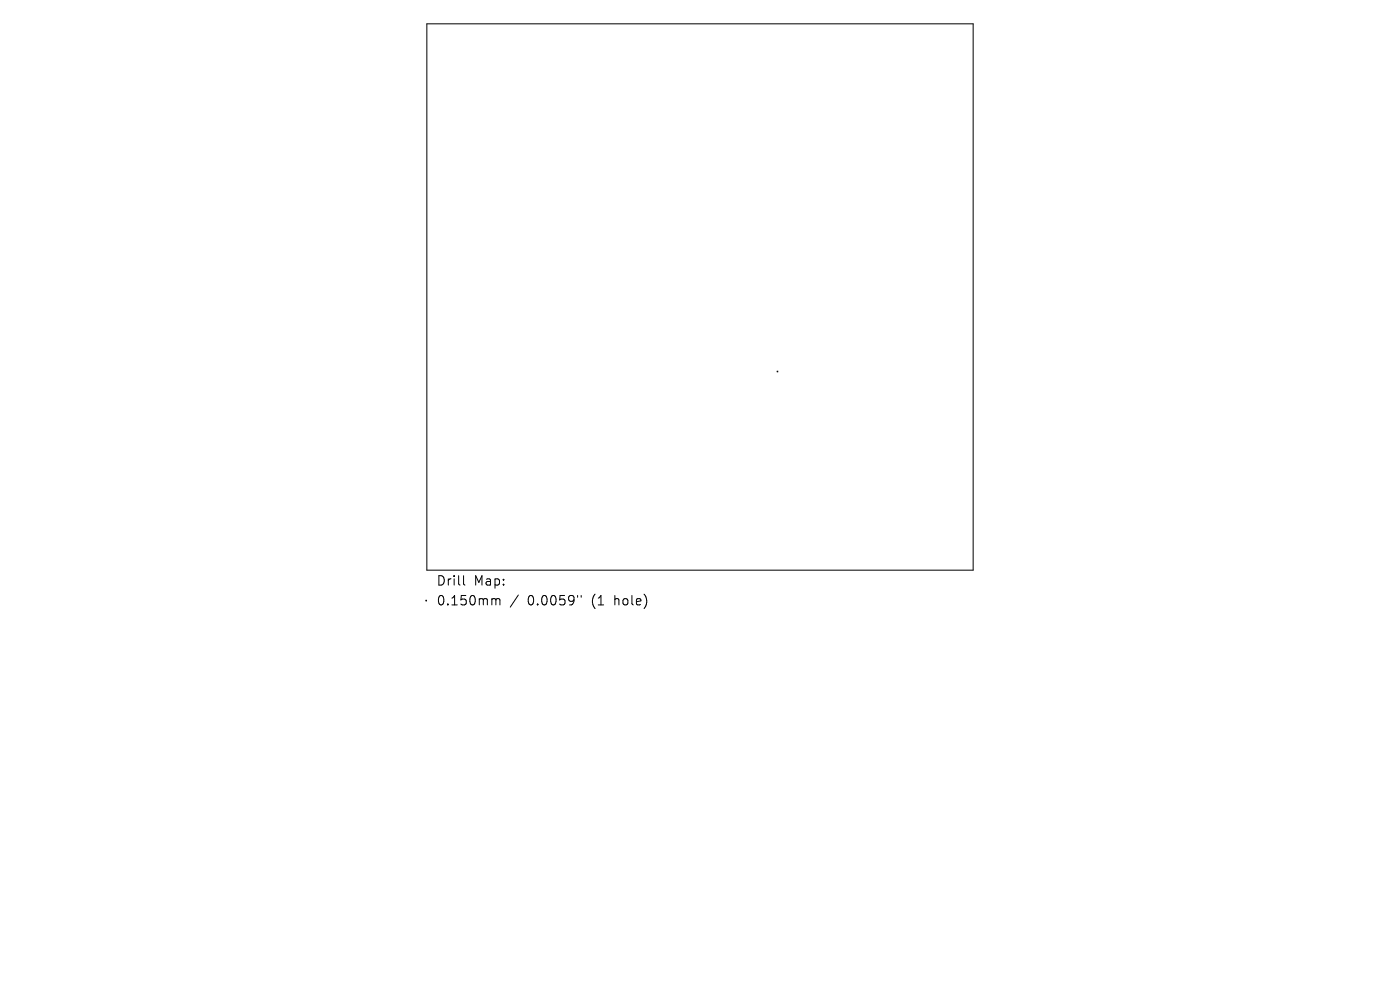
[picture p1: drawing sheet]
<svg xmlns="http://www.w3.org/2000/svg" width="297mm" height="210mm" viewBox="0 0 297 210" stroke-linecap="round" stroke-linejoin="round" font-family="sans-serif">
<defs><g id="words">
<g font-size="2.8">
<text x="92.5" y="124.5">Drill</text>
<text x="100.5" y="124.5">Map:</text>
<text x="92.5" y="128.7">0.150mm</text>
<text x="111.9" y="128.7">0.0059&quot;</text>
<text x="125.7" y="128.7">(1</text>
<text x="130.6" y="128.7">hole)</text>
</g>
</g></defs>
<path d="M90.6 5.1h115.8v115.8h-115.8zM164.9 78.7l.1 .2M165 78.7l-.1 .2M90.3 127.3l.2 .2M90.5 127.3l-.2 .2M98.3 122.1v1.7l.3 .3M104.6 127h.3l.3 .3M105.2 127.3l.3-.3 .5 .1 .1 1.2M105.2 127.3v1M110 126.2l-1.8 2.6M122.5 126.3v.4M123.3 126.3v.4" fill="none" stroke="#000" stroke-width=".21"/>
<use href="#words"/>
</svg>
